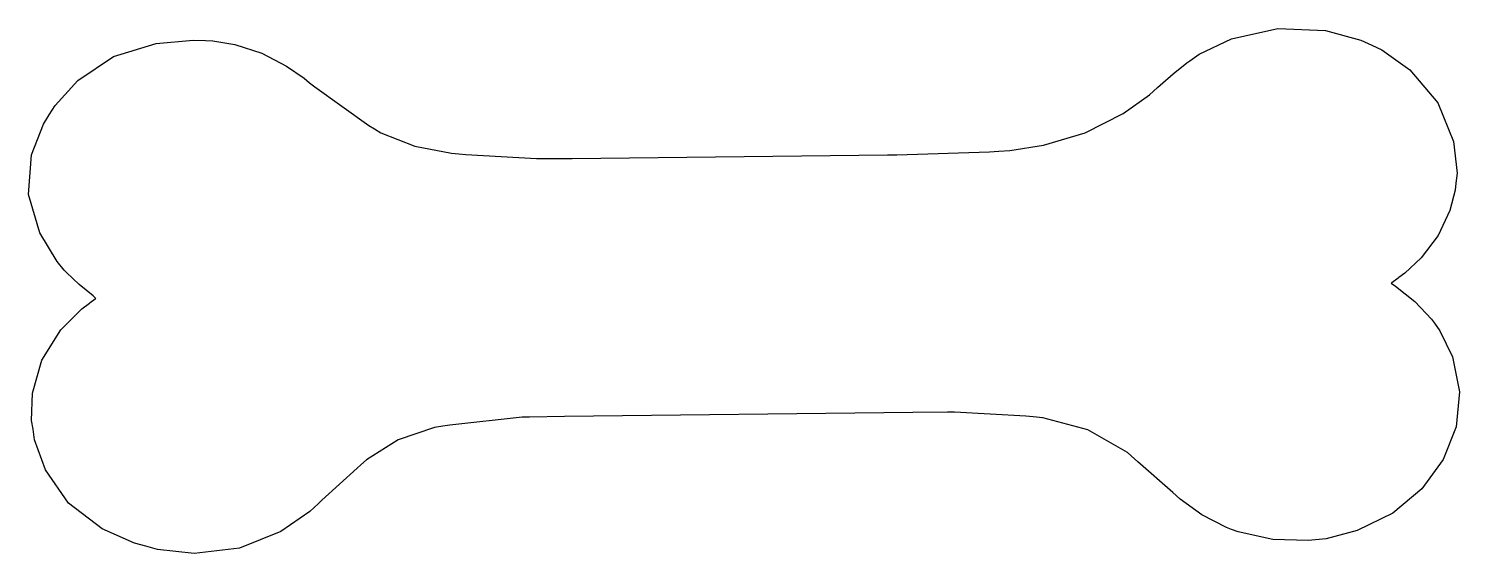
# Model space of a CAD drawing. Extents: x 0.9 to 6.63, y 1.66 to 3.76.
import ezdxf

# ---------------------------------------------------------------- set-up
doc = ezdxf.new("R2010")
doc.units = 0
doc.layers.get('0').update_dxf_attribs({"linetype": 'CONTINUOUS'})

msp = doc.modelspace()

# ---------------------------------------------------------------- linework, layer by layer
at = {"color": 0}
msp.add_lwpolyline([(1.16461, 2.6774), (1.15392, 2.68707), (1.0988, 2.73307), (1.04736, 2.78054), (1.03852, 2.79096), (1.00982, 2.82476), (0.940321, 2.94015), (0.895833, 3.09451), (0.907553, 3.25256), (0.955132, 3.37619), (0.978136, 3.41288), (1.00157, 3.45063), (1.09261, 3.551), (1.23644, 3.6466), (1.40761, 3.69982), (1.55528, 3.71317), (1.60417, 3.71078), (1.63363, 3.70931), (1.72168, 3.69467), (1.82975, 3.66), (1.92947, 3.60851), (1.99994, 3.56006), (2.02186, 3.54199), (2.04215, 3.52533), (2.2596, 3.37093), (2.28228, 3.35661), (2.30701, 3.34076), (2.44319, 3.28749), (2.58985, 3.25976), (2.61979, 3.25663), (2.64789, 3.25375), (2.93093, 3.23762), (2.95936, 3.23785), (3.07417, 3.23867), (4.22265, 3.25092), (4.33751, 3.25244), (4.37472, 3.25299), (4.74604, 3.26497), (4.78331, 3.26704), (4.8285, 3.26969), (4.96332, 3.29113), (5.12967, 3.34153), (5.28196, 3.41851), (5.38781, 3.49354), (5.41982, 3.52225), (5.43024, 3.53162), (5.48281, 3.57785), (5.53749, 3.62147), (5.54893, 3.6295), (5.58686, 3.65712), (5.71631, 3.71826), (5.90142, 3.75896), (6.09256, 3.75082), (6.23438, 3.71326), (6.2781, 3.69303), (6.31901, 3.67421), (6.43088, 3.59386), (6.54254, 3.46132), (6.60633, 3.30604), (6.6205, 3.17985), (6.61561, 3.13889), (6.61219, 3.11122), (6.59076, 3.02957), (6.54438, 2.9299), (6.47629, 2.84022), (6.41049, 2.77849), (6.38644, 2.76074), (6.38406, 2.75896), (6.3591, 2.73996), (6.35622, 2.73785), (6.37343, 2.72667), (6.45128, 2.66482), (6.51768, 2.59407), (6.52919, 2.57844), (6.55165, 2.54779), (6.60167, 2.44293), (6.62939, 2.30225), (6.61583, 2.16288), (6.56456, 2.03125), (6.47911, 1.91368), (6.36301, 1.81662), (6.21983, 1.74653), (6.09526, 1.71403), (6.05311, 1.70975), (6.02393, 1.70687), (5.88135, 1.71104), (5.74349, 1.74126), (5.71669, 1.75142), (5.69558, 1.7595), (5.59788, 1.80935), (5.51064, 1.87224), (5.49479, 1.88683), (5.48122, 1.89936), (5.34088, 2.02225), (5.3271, 2.03472), (5.29921, 2.05946), (5.14074, 2.14985), (4.9599, 2.19851), (4.92085, 2.20242), (4.89242, 2.20529), (4.6065, 2.22146), (4.57813, 2.22119), (4.43853, 2.22017), (3.04269, 2.204), (2.9031, 2.20139), (2.87418, 2.2009), (2.5841, 2.16911), (2.55524, 2.16493), (2.52289, 2.16026), (2.37668, 2.1104), (2.24972, 2.02979), (2.22711, 2.00971), (2.21278, 1.99696), (2.07107, 1.8686), (2.05729, 1.85558), (2.02322, 1.82357), (1.90642, 1.74306), (1.74035, 1.67551), (1.55979, 1.65506), (1.41265, 1.67111), (1.36561, 1.68371), (1.32031, 1.69586), (1.19021, 1.75331), (1.05556, 1.85596), (0.96289, 1.98969), (0.919922, 2.11089), (0.913519, 2.15246), (0.907986, 2.18793), (0.910753, 2.29736), (0.948406, 2.43018), (1.02512, 2.55078), (1.10851, 2.63493), (1.13959, 2.65869), (1.14193, 2.66026), (1.16303, 2.67611), (1.16461, 2.6774)], close=True, dxfattribs=at)

doc.saveas('drawing.dxf')
